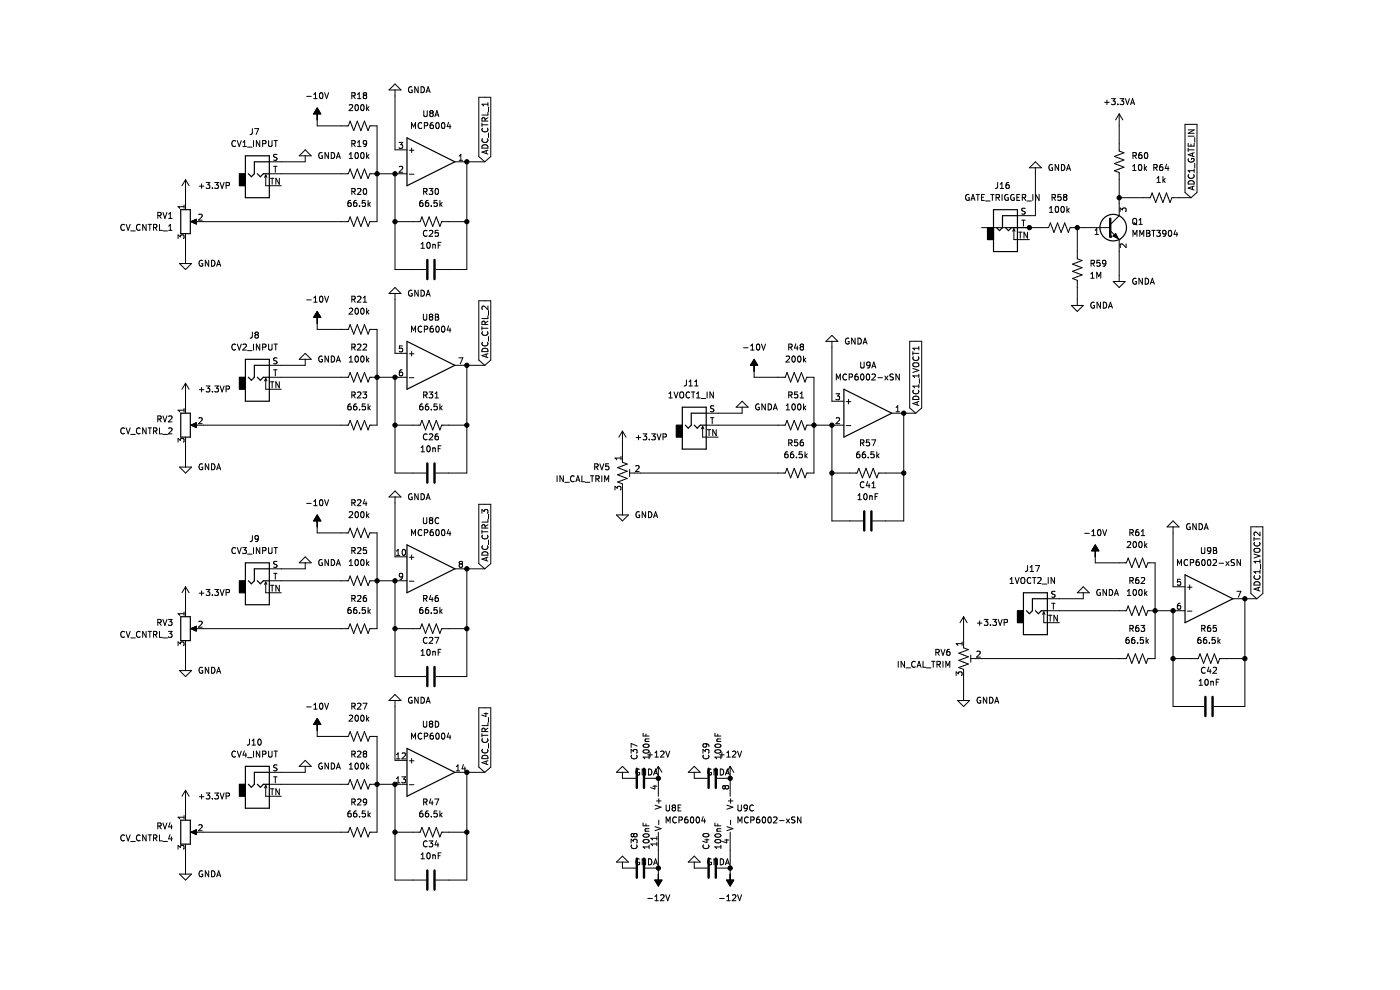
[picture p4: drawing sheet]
<svg xmlns="http://www.w3.org/2000/svg" width="297mm" height="210mm" viewBox="0 0 297 210" stroke-linecap="round" stroke-linejoin="round" font-family="sans-serif">
<path d="M0 0h296.9v210h-296.9z" fill-rule="evenodd" fill="#fff" stroke="#fff" stroke-width=".21"/>
<g fill="#000" stroke="#000" stroke-width=".25">
<path d="M50.8 36.9h1.3v2.5h-1.3z" fill-rule="evenodd"/>
<path d="M209.5 48.3h1.3v2.5h-1.3z" fill-rule="evenodd"/>
<path d="M50.8 80h1.3v2.6h-1.3z" fill-rule="evenodd"/>
<path d="M143.5 90.2h1.2v2.5h-1.2z" fill-rule="evenodd"/>
<path d="M50.8 123.2h1.3v2.5h-1.3z" fill-rule="evenodd"/>
<path d="M215.8 129.5h1.3v2.6h-1.3z" fill-rule="evenodd"/>
<path d="M50.8 166.4h1.3v2.5h-1.3z" fill-rule="evenodd"/>
</g>
<g fill="none" stroke="#000" stroke-width=".21">
<path d="M67.9 19.8l.2-.1a.68 .68 0 0 1 .4 .6 .68 .68 0 0 1-.4 .6l-.3-.5zM68.9 19.7l.4 1.2 .4-1.2M83.8 19.1v12.7h2.5M83.8 17.8l1.3 1.3h-2.6zM87.4 18.5a.58 .58 0 0 0-.8 .5 .58 .58 0 0 0 .8 .5v-.4h-.2M88.7 18.4v1.3l-.7-1.3v1.3M89.3 18.4a.64 .64 0 0 1 .8 .6 .64 .64 0 0 1-.8 .7zM90.4 19.7l.4-1.3 .5 1.3M90.5 19.3h.6M39.4 38.1v6.4M39.4 38.1l-.8 1.3M39.4 38.1l.7 1.3"/>
<path d="M42.3 39.5h.9M42.8 39v1M43.7 38.7h.8l-.4 .5 .4 .1v.6l-.2 .1-.6-.1M45.1 39.9v.1M45.5 38.7h.8l-.4 .5 .4 .1v.6l-.2 .1-.6-.1M46.7 38.7l.4 1.3 .4-1.3M48 39.4l.6-.1v-.5l-.6-.1v1.3M50 29.9a.56 .56 0 0 0-.8 .6 .56 .56 0 0 0 .8 .5M50.3 29.8l.5 1.3 .4-1.3M51.5 31.1h.8M51.5 30.2l.4-.4v1.3M52.5 31.2h1"/>
<path d="M53.5 27.3v1.1l-.4 .1M53.8 29.8v1.3M54 27.3h.9l-.6 1.2M55.1 29.8v1.3l-.7-1.3v1.3M55.7 30.5l.6-.1 .1-.5-.7-.1v1.3M56.4 37.1v2.3h3.3M56.4 37.1l.2 .5M56.4 37.1l-.3 .5M57 29.8v1l.2 .3h.3l.2-.3v-1M57.1 36.9h16.8l.4-1.1 .7 2.1 .8-2.1 .8 2.1 .7-2.1 .8 2.1 .4-1h7.8M57.4 37.8h.7M57.7 37.8v1.3"/>
<path d="M58 35.3h.8M58.1 29.8h.8M58.4 35.3v1.2M58.5 29.8v1.3M58.8 32.8l-.7 .1v.3l.5 .3 .2 .3-.3 .2-.5-.1M59.3 37.8v1.3l-.8-1.3v1.3M63.5 33.1l1.3-1.3 1.2 1.3zM64.8 33.1v1.2h-7.7M65.1 20.4h.9M66.6 20l.3-.3v1.2M66.6 20.9h.7M67.3 24.2v2.5h6.6l.4-1 .7 2 .8-2 .8 2 .7-2 .8 2 .4-1h1.5v20.3h-1.5l-.4 1-.8-2-.7 2-.8-2-.8 2-.7-2-.4 1h-33"/>
<path d="M67.3 22.9l.8 1.3h-1.6zM68.3 32.4a.58 .58 0 0 0-.7 .6 .58 .58 0 0 0 .8 .5v-.4h-.2M69.7 32.4v1.2l-.8-1.2v1.2M70.3 32.4a.64 .64 0 0 1 .7 .6 .64 .64 0 0 1-.7 .6zM71.4 33.6l.4-1.2 .4 1.2M71.5 33.3h.6M74.1 22.3l.5-.1 .2 .4-.8 .9h.8M74.1 32.7l.4-.3v1.2M74.1 33.6h.7M74.6 20.3h.6l.1-.5-.7-.1v1.2M74.6 30.5l.6-.1 .1-.5-.7-.1v1.3M74.9 20.3l.5 .6"/>
<path d="M74.9 30.5l.5 .6M75.4 32.5l.2-.1a.68 .68 0 0 1 .4 .6 .68 .68 0 0 1-.4 .6l-.3-.5zM75.4 22.3l.2-.1a.68 .68 0 0 1 .4 .6 .68 .68 0 0 1-.4 .7l-.3-.5zM75.8 20.9h.8M75.8 20l.4-.3v1.2M75.8 30.2l.4-.4v1.3M75.8 31.1h.8M76.6 22.3l.2-.1a.68 .68 0 0 1 .5 .6 .68 .68 0 0 1-.5 .7l-.3-.5zM76.6 32.5l.2-.1a.68 .68 0 0 1 .5 .6 .68 .68 0 0 1-.5 .6l-.3-.5zM77.3 20.2l-.2-.2 .2-.3h.2l.3 .2-.3 .3M77.3 20.2l-.2 .2v.4l.2 .1h.2l.3-.2v-.3l-.3-.2M77.3 20.2h.2"/>
<path d="M77.8 30.4l-.3 .2-.3-.1-.1-.6 .4-.1 .3 .3-.1 .7-.2 .2-.3 .1M77.8 22.2v1.3M77.8 32.4v1.2M77.9 23l.4 .5M77.9 33.1l.4 .5M78.3 22.6l-.5 .5M78.3 32.8l-.5 .5M83.8 36.9v20.3h6.6M84.6 30.2h.8l-.4 .5 .4 .1v.5l-.2 .2-.6-.2M84.7 35.4l.5-.1 .2 .3-.8 .9h.8M86.8 37h1M86.8 31.9h1"/>
<path d="M87.3 27.3v-1.3l.4 .9 .5-.9v1.3M87.3 31.4v1M89.5 26.1a.56 .56 0 0 0-.8 .5 .56 .56 0 0 0 .8 .6M89.9 23.5v1l.2 .2h.3l.2-.2v-1M90 26.7l.6-.1 .1-.5-.7-.1v1.3M91 40h.8l-.4 .5 .3 .1v.5l-.1 .1-.6-.1M91.4 24l-.2-.2 .2-.3h.3l.2 .2-.2 .3M91.4 24l-.2 .3v.2l.2 .2h.3l.2-.2v-.2l-.2-.3M91.4 24h.3M91.8 26l-.3 .1-.2 .2-.1 .7 .3 .3 .4-.1-.1-.6-.3-.1-.3 .2M92.3 24.7l.4-1.2 .4 1.2M92.4 24.4h.6"/>
<path d="M92.6 26.1l.1-.1a.68 .68 0 0 1 .5 .6 .68 .68 0 0 1-.5 .7l-.3-.5zM93.8 26.1l.2-.1a.68 .68 0 0 1 .4 .6 .68 .68 0 0 1-.4 .7l-.3-.5zM95.2 25.9l-.3 1h.7M95.5 26.4v.9M96.5 34.3h6.3M97.4 34h.7M97.4 33.1l.4-.4v1.3M99 34.3v22.9h-6.6M101.6 20.6h2.5v12.6l-1.3 1.1-1.2-1.1zM102.2 26.1v.7M102.2 26.5h1.3M102.4 29.4a.56 .56 0 0 0 .5 .8 .56 .56 0 0 0 .5-.8"/>
<path d="M102.4 27.2a.56 .56 0 0 0 .5 .8 .56 .56 0 0 0 .5-.8M102.4 30.8a.66 .66 0 0 1 .8-.1 .66 .66 0 0 1 .3 .7h-1.3zM102.9 25.7l-.1-.6-.4-.1-.2 .7h1.3M103.1 32v.6M103.5 23.8v.6h-1.3M103.5 21.7v.8M103.5 31.8l-1.3 .5 1.3 .4M103.5 25l-.6 .4M103.5 22.1h-1.3l.4 .4M103.6 22.7v1M103.6 28.2v1M211.6 38.7v1.1l-.4 .2"/>
<path d="M212.2 40h.7M212.2 39.1l.3-.4v1.3M214 38.7l-.4 .1-.1 .2-.1 .7 .2 .3 .5-.1-.1-.7h-.4l-.2 .2M218.4 35.6l1.3-1.3 1.2 1.3zM219.7 35.6v10.1h-3.9M223.2 35a.58 .58 0 0 0-.7 .5 .58 .58 0 0 0 .8 .5v-.4h-.2M224.6 34.9v1.3l-.8-1.3v1.3M225.2 34.9a.64 .64 0 0 1 .7 .6 .64 .64 0 0 1-.7 .7zM226.3 36.2l.4-1.3 .4 1.3M226.4 35.8h.6M234.3 21.7h1M234.8 21.2v1"/>
<path d="M235.8 20.9h.8l-.4 .5 .3 .1v.6l-.2 .1-.5-.1M237.1 22.1v.1M237.4 24.2v7.8l1 .4-2 .8 2 .7-2 .8 2 .8-2 .7 1 .4v9.1l-1.9 2M237.4 24.2l-.7 1.2M237.4 24.2l.8 1.2M237.6 20.9h.8l-.4 .5 .3 .1v.6l-.1 .1-.6-.1M238.8 20.9l.4 1.3 .4-1.3M239.8 22.2l.5-1.3 .4 1.3M240 21.8h.6M240.3 36.2h.7M240.3 35.3l.4-.4v1.3M240.3 33h.7v-.5l-.7-.1v1.2"/>
<path d="M240.7 33l.4 .6M241.6 35l.2-.1a.68 .68 0 0 1 .4 .6 .68 .68 0 0 1-.4 .7l-.3-.5zM242.2 32.4h-.4l-.2 .3v.7l.2 .2 .4-.1v-.6l-.4-.1-.2 .3M242.8 34.9v1.3M242.9 32.5l.2-.1a.68 .68 0 0 1 .4 .6 .68 .68 0 0 1-.4 .6l-.3-.5zM242.9 35.7l.4 .5M243.3 35.3l-.5 .5M244.8 35.6l.6-.1v-.5l-.6-.1v1.3M245.1 35.6l.4 .6M245.4 38.7h.8M245.4 37.8l.4-.4v1.3M246.6 34.9l-.4 .1-.2 .2v.7l.2 .3 .4-.2v-.6h-.4l-.2 .2"/>
<path d="M246.7 37.4v1.3M246.8 38.2l.4 .5M247.2 37.9l-.5 .4M247.5 34.8l-.3 .9h.8M247.8 35.3v.9M251.4 26.4h2.5v14.4l-1.2 1.1-1.3-1.1zM252.1 31.8h1.2M252.1 30.4v.6h1.2v-.6M252.1 31.4v.7M252.1 28.9h1.2M252.1 27.6h1.2l-1.2 .7h1.2M252.1 33.7a.58 .58 0 0 0 .6 .7 .58 .58 0 0 0 .5-.8h-.4v.2"/>
<path d="M252.2 37a.56 .56 0 0 0 .5 .8 .56 .56 0 0 0 .5-.8M252.2 38.4a.66 .66 0 0 1 .8 0 .66 .66 0 0 1 .3 .6h-1.2zM252.7 30.6v.4M253 32.5v.6M253 39.6v.6M253.3 39.5l-1.2 .4 1.2 .4M253.3 35.8v.8M253.3 36.2h-1.2l.3 .4M253.3 32.4l-1.2 .4 1.2 .4M253.5 29.2v1M253.5 34.6v1M26.4 47.7a.56 .56 0 0 0-.8 .5 .56 .56 0 0 0 .8 .5"/>
<path d="M26.8 47.6l.4 1.3 .4-1.3M27.7 49h1M29.7 47.7a.56 .56 0 0 0-.8 .5 .56 .56 0 0 0 .8 .5M31 47.6v1.3l-.7-1.3v1.3M31.4 47.6h.7M31.8 47.6v1.3M32.6 48.3l.6-.1v-.5l-.6-.1v1.3M32.9 48.3l.4 .6M33.5 45.7h.6v-.5l-.6-.1v1.2M33.8 45.7l.4 .6M33.8 47.6v1.3h.6M34.6 45.1l.4 1.2 .4-1.2"/>
<path d="M34.6 49h.9M35.8 48.9h.7M35.8 46.3h.7M35.8 45.4l.3-.3v1.2M35.8 48l.3-.4v1.3M37.8 50.6v-.8l.5 .5 .1-.4h.5l.1 .2-.1 .5M38.1 55.9h2.5l-1.2 1.3zM39 43.5v.7M39 43.8h-1.2l.3 .4M39.4 49.6v6.3M40.5 47l1.1-.5v1zM42.2 45.6l.5-.2 .2 .4-.8 .9h.8"/>
<path d="M42.9 55.3a.58 .58 0 0 0-.7 .6 .58 .58 0 0 0 .8 .5v-.5h-.2M44.3 55.2v1.3l-.7-1.3v1.3M44.9 55.2a.64 .64 0 0 1 .7 .6 .64 .64 0 0 1-.7 .7zM46 56.5l.4-1.3 .4 1.3M46.1 56.1h.6M74.4 42.5l-.4 .1-.1 .2-.1 .7 .2 .3 .5-.1-.1-.6-.4-.1-.2 .2M74.6 40.6h.6l.1-.5-.7-.1v1.2M74.9 40.6l.5 .6M75.6 42.5l-.4 .1-.1 .2-.1 .7 .2 .3 .5-.1-.1-.6-.4-.1-.2 .2M75.8 40.1l.5-.1 .3 .3-.8 .9h.8M76.3 43.7v.1M77.2 40.1l.2-.1a.68 .68 0 0 1 .4 .6 .68 .68 0 0 1-.4 .6l-.3-.4z"/>
<path d="M77.5 42.5h-.6l-.1 .6h.6l.1 .6-.2 .1-.5-.1M78.1 42.5v1.3M78.2 43.3l.4 .5M78.6 42.9l-.5 .5M83.8 47h5.3l.4-1 .8 2 .7-2 .8 2 .8-2 .7 2 .4-1h5.3M89.3 51.8l.4-.4v1.3M89.3 52.7h.8M89.6 42.5l-.3 .1-.2 .2-.1 .7 .3 .3 .4-.1-.1-.6-.3-.1-.3 .2M89.9 40.6h.6v-.5l-.6-.1v1.2M90.2 40.6l.4 .6M90.6 49a.56 .56 0 0 0-.8 .5 .56 .56 0 0 0 .8 .5M90.7 51.5l.1-.1a.68 .68 0 0 1 .5 .6 .68 .68 0 0 1-.5 .7l-.3-.5z"/>
<path d="M90.8 42.5l-.3 .1-.2 .2-.1 .7 .3 .3 .4-.1-.1-.6-.3-.1-.3 .2M91.1 49l.5-.1 .2 .3-.8 .9h.8M91.5 43.7v.1M91.8 51.8v.9M91.8 51.9h.5l.1 .8M92.4 40.1l.2-.1a.68 .68 0 0 1 .4 .6 .68 .68 0 0 1-.4 .6l-.3-.4zM92.7 42.5h-.6v.6h.6v.6l-.2 .1-.4-.1M93 52h.4M93 48.9h-.6l-.1 .6 .6-.1 .1 .6-.2 .1-.5-.1M93.3 42.5v1.3M93.4 43.3l.4 .5M93.6 51.4h-.6v1.3"/>
<path d="M93.8 42.9l-.5 .5M205.6 41.3a.58 .58 0 0 0-.8 .6 .58 .58 0 0 0 .8 .5v-.4h-.2M206 42.5l.4-1.3 .4 1.3M206.1 42.2h.6M207.1 41.2h.7M207.4 41.2v1.3M208.2 48.3h14.2l.4-1 .8 2 .8-2 .7 2 .8-2 .7 2 .4-1h8.5M208.2 41.8h.4M208.8 41.2h-.6v1.3h.6M209.1 42.6h.9M210.2 41.2h.7M210.5 41.2v1.3"/>
<path d="M211.3 41.9l.6-.1 .1-.4-.7-.2v1.3M211.6 41.9l.4 .6M212.6 41.2v1.3M213.8 41.3a.58 .58 0 0 0-.7 .6 .58 .58 0 0 0 .8 .5v-.4h-.2M215.1 48.5l.2 .5M215.1 48.5v2.3h3.3M215.1 48.5l-.3 .5M215.1 41.3a.58 .58 0 0 0-.7 .6 .58 .58 0 0 0 .8 .5v-.4h-.3M215.7 41.8h.4M216.1 49.2h.7M216.3 41.2h-.6v1.3h.6M216.4 49.2v1.3"/>
<path d="M216.8 46.7h.7M216.9 41.9l.6-.1v-.4l-.6-.2v1.3M217.1 46.7v1.3M217.2 41.9l.4 .6M217.5 44.2l-.7 .1v.3l.6 .3 .1 .3-.3 .2h-.4M217.8 42.6h1M218 49.2v1.3l-.8-1.3v1.3M219.1 41.2v1.3M220.4 41.2v1.3l-.7-1.3v1.3M222.6 45.1h.8M222.6 44.1l.4-.3v1.3M223.2 41.9l.6-.1 .1-.4-.7-.2v1.3"/>
<path d="M223.5 41.9l.4 .6M224 43.9l.2-.1a.68 .68 0 0 1 .4 .6 .68 .68 0 0 1-.4 .7l-.3-.5zM225.1 41.2h-.6l-.1 .6h.6l.1 .6-.2 .1-.5-.1M225.2 43.9l.2-.1a.68 .68 0 0 1 .4 .6 .68 .68 0 0 1-.4 .7l-.3-.5zM225.9 41.8l-.3 .2 .1 .4 .2 .1h.2l.2-.2v-.4l-.2-.1M225.9 41.8l-.3-.3 .3-.3h.2l.2 .3-.2 .3M225.9 41.8h.2M226.3 43.8v1.3M226.5 44.6l.3 .5M226.8 44.2l-.5 .5M228.5 48.3v6.6l1.1 .4-2.1 .7 2.1 .8-2.1 .8 2.1 .7-2.1 .8 1 .4v5.3M231.4 59h.7"/>
<path d="M231.4 58.1l.4-.4v1.3M231.5 55.9l.6-.1v-.5l-.6-.1v1.3M231.8 55.9l.4 .6M232.3 48.8l.4-.3v1.3M232.3 49.8h.7M232.7 59v-1.3l.4 1 .4-1v1.3M233.3 55.2h-.6v.6h.6v.6l-.1 .1-.5-.1M234.6 55.8l-.2 .2-.4-.1-.1-.6 .5-.1 .2 .3-.1 .7-.1 .2-.4 .1M235.5 48.9l1.9 1.9M236.2 50.1h.1M236.2 59.7h2.5l-1.3 1.3zM236.7 49.6l.5 1-1-.5z"/>
<path d="M237.4 50.8h.1M237.4 50.8v8.9M237.4 41.9h6.6l.4-1 .8 2.1 .7-2.1 .8 2.1 .8-2.1 .7 2.1 .4-1.1h4.1M237.6 44.9v-.8l.5 .4 .1-.3h.6l.1 .2-.1 .5M238.9 51.7v.8l-.9-.8-.4 .3 .1 .5M240.3 50.1v-1.2l.5 .9 .4-.9v1.2M240.3 46.5l.3-.2a.43 .43 0 0 1 .5 .4v.5a.42 .42 0 0 1-.4 .4 .42 .42 0 0 1-.4-.4zM240.5 47.3l.7 .4M241 59.1a.58 .58 0 0 0-.7 .6 .58 .58 0 0 0 .8 .5v-.5h-.3M241.6 47.6h.7M241.6 46.7l.4-.4v1.3M241.8 50.1v-1.2l.4 .9 .4-.9v1.2"/>
<path d="M242.3 59v1.3l-.7-1.3v1.3M242.9 59a.64 .64 0 0 1 .8 .7 .64 .64 0 0 1-.8 .6zM243.3 48.9h.4l.2 .2-.2 .4 .2 .1 .1 .3-.3 .2h-.4zM243.3 49.5h.4M244.2 59.9h.6M244.3 48.9h.8M244.7 48.9v1.2M245.4 48.9h.8l-.5 .4 .4 .2v.5l-.2 .1-.5-.1M247.4 49.4l-.3 .2h-.3l-.1-.6 .4-.1 .3 .2-.1 .7-.2 .3h-.3M248 49l.1-.1a.68 .68 0 0 1 .5 .6 .68 .68 0 0 1-.5 .6l-.3-.5zM249.4 48.8l-.3 .9h.7M249.7 49.3v.8"/>
<path d="M50 73.1a.56 .56 0 0 0-.8 .5 .56 .56 0 0 0 .8 .5M50.3 73l.5 1.3 .4-1.3M51.5 73.1l.5-.1 .3 .3-.8 1h.8M52.5 74.4h1M53.5 70.4v1.1l-.4 .2M53.8 73v1.3M54.3 71l-.2-.3 .2-.3h.3l.2 .3-.2 .3M54.3 71l-.2 .2v.3l.2 .2h.3l.2-.2-.1-.4-.1-.1M54.3 71h.3M55.1 73v1.3l-.7-1.3v1.3M55.7 73.7l.6-.1 .1-.5-.7-.1v1.3M57 73v1l.2 .3h.3l.2-.3v-1"/>
<path d="M58 78.4h.8M58.1 73h.8M58.4 78.4v1.3M58.5 73v1.3M58.8 76h-.7v.4l.5 .2 .2 .3-.3 .3-.5-.1M64.8 76.2v1.3h-7.7M64.8 75l1.2 1.2h-2.5zM65.1 63.6h.9M66.6 64.1h.7M66.6 63.2l.3-.4v1.3M67.3 67.3v2.6h6.6l.4-1 .7 2 .8-2 .8 2 .7-2 .8 2 .4-1h1.5v20.3h-1.5l-.4 1-.8-2-.7 2-.8-2-.8 2-.7-2-.4 1h-33M67.3 66.1l.8 1.2h-1.6z"/>
<path d="M67.9 62.9l.2-.1a.68 .68 0 0 1 .4 .7 .68 .68 0 0 1-.4 .6l-.3-.5zM68.3 75.6a.58 .58 0 0 0-.7 .6 .58 .58 0 0 0 .8 .5v-.4h-.2M68.9 62.8l.4 1.3 .4-1.3M69.7 75.5v1.3l-.8-1.3v1.3M70.3 75.5a.64 .64 0 0 1 .7 .7 .64 .64 0 0 1-.7 .6zM71.4 76.8l.4-1.3 .4 1.3M71.5 76.4h.6M74.1 65.5l.5-.1 .2 .3-.8 .9h.8M74.1 75.9l.4-.4v1.3M74.1 76.8h.7M74.6 63.5l.6-.1 .1-.5-.7-.1v1.3M74.6 73.7l.6-.1 .1-.5-.7-.1v1.3"/>
<path d="M74.9 63.5l.5 .6M74.9 73.7l.5 .6M75.4 65.5l.2-.1a.68 .68 0 0 1 .4 .6 .68 .68 0 0 1-.4 .6l-.3-.4zM75.4 75.6l.2-.1a.68 .68 0 0 1 .4 .7 .68 .68 0 0 1-.4 .6l-.3-.5zM75.8 62.9l.5-.1 .3 .4-.8 .9h.8M75.8 73.1l.5-.1 .3 .3-.8 1h.8M76.6 65.5l.2-.1a.68 .68 0 0 1 .5 .6 .68 .68 0 0 1-.5 .6l-.3-.4zM76.6 75.6l.2-.1a.68 .68 0 0 1 .5 .7 .68 .68 0 0 1-.5 .6l-.3-.5zM77.1 73.1l.4-.1 .3 .3-.8 1h.8M77.1 64.1h.7M77.1 63.2l.3-.4v1.3M77.8 65.4v1.2"/>
<path d="M77.8 75.5v1.3M77.9 66.2l.4 .4M77.9 76.3l.4 .5M78.3 65.8l-.5 .5M78.3 75.9l-.5 .5M83.8 62.3v12.7h2.5M83.8 61l1.3 1.3h-2.6zM85.3 78.4l-.4 .1-.1 .2-.1 .8 .2 .2 .5-.1-.1-.6-.4-.1-.2 .3M85.4 73.4h-.6l-.1 .6 .6-.1 .1 .6-.2 .1-.5-.1M86.8 75h1M87.3 70.4v-1.2l.4 .9 .5-.9v1.2M87.3 74.6v.9"/>
<path d="M87.4 61.6a.58 .58 0 0 0-.8 .6 .58 .58 0 0 0 .8 .5v-.4h-.2M88.7 61.6v1.2l-.7-1.2v1.2M89.3 61.6a.64 .64 0 0 1 .8 .6 .64 .64 0 0 1-.8 .6zM89.5 69.3a.56 .56 0 0 0-.8 .5 .56 .56 0 0 0 .8 .5M89.8 66.6v1.1l.3 .2h.2l.2-.2v-1.1M90 69.8h.6l.1-.5-.7-.1v1.2M90.4 62.8l.4-1.2 .5 1.2M90.5 62.5h.6M91.3 67.2l-.2 .2v.3l.2 .2 .4-.1 .1-.1-.1-.4-.1-.1M91.3 67.2l-.2-.3 .2-.3 .4 .1 .1 .2-.2 .3M91.3 67.2h.3M91.8 69.2h-.3l-.2 .3-.1 .7 .3 .2 .4-.1-.1-.6h-.3l-.3 .2"/>
<path d="M92.4 66.6h.4l.2 .3-.2 .3 .2 .2 .1 .3-.3 .2h-.4zM92.4 67.2h.4M92.6 69.3l.1-.1a.68 .68 0 0 1 .5 .6 .68 .68 0 0 1-.5 .6l-.3-.4zM93.8 69.3l.2-.1a.68 .68 0 0 1 .4 .6 .68 .68 0 0 1-.4 .6l-.3-.4zM95.2 69.1l-.3 .9h.7M95.5 69.6v.8M96.5 77.5h6.3M97.3 75.9h.9l-.6 1.3M99 77.5v22.8h-6.6M101.6 63.8h2.5v12.6l-1.3 1.1-1.2-1.1zM102.2 69.6h1.3M102.2 69.3v.7"/>
<path d="M102.4 72.6a.56 .56 0 0 0 .5 .8 .56 .56 0 0 0 .5-.8M102.4 70.4a.56 .56 0 0 0 .5 .8 .56 .56 0 0 0 .5-.8M102.4 74a.66 .66 0 0 1 .8-.1 .66 .66 0 0 1 .3 .7h-1.3zM102.9 68.8l-.1-.6h-.4l-.2 .6h1.3M103.1 75.1v.6M103.5 64.9v.8l-.9-.8-.4 .3 .2 .4M103.5 67v.6h-1.3M103.5 75l-1.3 .4 1.3 .5M103.5 68.1l-.6 .4M103.6 65.9v1M103.6 71.4v1M157.7 73.8h1"/>
<path d="M159.3 74.3h.7M159.3 73.3l.3-.3v1.3M160 77.5v2.5h6.6l.4-1 .7 2 .8-2 .7 2 .8-2 .8 2 .4-1h1.5v20.3h-1.5l-.4 1.1-.8-2.1-.8 2.1-.7-2.1-.8 2.1-.7-2.1-.4 1h-33M160 76.2l.7 1.3h-1.5zM160.6 73.1l.2-.1a.68 .68 0 0 1 .4 .6 .68 .68 0 0 1-.4 .7l-.3-.5zM161.6 73l.4 1.3 .4-1.3M166.8 75.6l.5-.1 .2 .4-.8 .9h.8M167.3 73.7l.6-.1 .1-.5-.7-.1v1.3M167.6 73.7l.5 .6M168.1 75.6l.2-.1a.68 .68 0 0 1 .4 .7 .68 .68 0 0 1-.4 .6l-.3-.5zM168.8 72.9l-.3 .9h.8M169.1 73.4v.9"/>
<path d="M169.3 75.6l.2-.1a.68 .68 0 0 1 .4 .7 .68 .68 0 0 1-.4 .6l-.3-.5zM170 73.5l-.3-.2 .3-.3h.2l.3 .2-.3 .3M170 73.5l-.3 .3 .1 .3 .2 .2h.2l.3-.3-.1-.3-.2-.2M170 73.5h.2M170.5 75.5v1.3M170.6 76.3l.4 .5M171 75.9l-.5 .5M176.5 72.4v12.7h2.5M176.5 71.1l1.3 1.3h-2.6zM179.6 79.5a.56 .56 0 0 0-.8 .5 .56 .56 0 0 0 .8 .5M180.1 71.8a.58 .58 0 0 0-.8 .6 .58 .58 0 0 0 .8 .5v-.5h-.2M180.1 80l.6-.1 .1-.4-.7-.2v1.3"/>
<path d="M181.4 71.7v1.3l-.7-1.3v1.3M182 79.3l-.4 .1-.2 .2v.8l.2 .2 .4-.1v-.6l-.4-.1-.2 .3M182 71.7a.64 .64 0 0 1 .7 .7 .64 .64 0 0 1-.7 .6zM182.6 76.8v1l.2 .3h.3l.2-.3v-1M182.7 79.5l.2-.2a.68 .68 0 0 1 .4 .7 .68 .68 0 0 1-.4 .6l-.3-.5zM183.1 73l.4-1.3 .4 1.3M183.2 72.6h.6M183.9 79.5l.2-.2a.68 .68 0 0 1 .4 .7 .68 .68 0 0 1-.4 .6l-.3-.5zM184.6 77.3l-.3 .3-.3-.1-.1-.6 .4-.1 .3 .2-.1 .8-.2 .2-.3 .1M184.9 78.1l.5-1.3 .4 1.3M185 79.5l.5-.2 .2 .4-.8 .9h.8M185.1 77.7h.6"/>
<path d="M187.7 79.8l.7 .8M188.4 79.8l-.7 .8M189.5 79.4l-.7 .1v.3l.6 .3 .1 .3-.2 .2-.5-.1M190.8 79.3v1.3l-.7-1.3v1.3M193 72.4h2.5v14.1l-1.2 1.1-1.3-1.1zM193.7 75h1.2M193.7 78.2l1.2 .4-1.2 .4M193.7 74.6v.7M193.8 75.7a.56 .56 0 0 0 .5 .8 .56 .56 0 0 0 .5-.8M193.8 77l.7-.1a.42 .42 0 0 1 .4 .5 .42 .42 0 0 1-.4 .4h-.4a.43 .43 0 0 1-.4-.3 .43 .43 0 0 1 .1-.5zM194.9 79.7h-1.2l.3 .4M194.9 73.5v.7"/>
<path d="M194.9 79.4v.7M194.9 73.9h-1.2l.3 .3M227.3 64.8h2.5l-1.3 1.3zM232.1 64.2a.58 .58 0 0 0-.7 .5 .58 .58 0 0 0 .8 .5v-.4h-.3M233.5 64.1v1.3l-.8-1.3v1.3M234.1 64.1a.64 .64 0 0 1 .7 .6 .64 .64 0 0 1-.7 .7zM235.2 65.4l.4-1.3 .4 1.3M235.3 65h.6M244 60.3l.5-1.3 .4 1.3M26.4 90.9a.56 .56 0 0 0-.8 .5 .56 .56 0 0 0 .8 .5M26.8 90.8l.4 1.2 .4-1.2M27.7 92.2h1"/>
<path d="M29.7 90.9a.56 .56 0 0 0-.8 .5 .56 .56 0 0 0 .8 .5M31 90.8v1.2l-.7-1.2v1.2M31.4 90.8h.7M31.8 90.8v1.2M32.6 91.4h.6v-.5l-.6-.1v1.2M32.9 91.4l.4 .6M33.5 88.9l.6-.1v-.5l-.6-.1v1.3M33.8 88.9l.4 .6M33.8 90.8v1.2h.6M34.6 88.2l.4 1.3 .4-1.3M34.6 92.2h.9M35.8 88.3l.5-.1 .2 .4-.8 .9h.8"/>
<path d="M35.8 90.9l.5-.1 .2 .3-.8 .9h.8M37.8 93.8v-.8l.5 .4 .1-.3h.5l.1 .1-.1 .6M38.1 99.1h2.5l-1.2 1.2zM39 86.6v.8M39 87h-1.2l.3 .4M39.4 81.3v6.3M39.4 92.7v6.4M39.4 81.3l-.8 1.3M39.4 81.3l.7 1.3M40.5 90.2l1.1-.5v1zM42.2 88.7l.5-.1 .2 .4-.8 .9h.8M42.3 82.7h.9"/>
<path d="M42.8 82.2v.9M42.9 98.4a.58 .58 0 0 0-.7 .6 .58 .58 0 0 0 .8 .5v-.4h-.2M43.7 81.9h.8l-.4 .5 .4 .1v.5l-.2 .1-.6-.1M44.3 98.4v1.2l-.7-1.2v1.2M44.9 98.4a.64 .64 0 0 1 .7 .6 .64 .64 0 0 1-.7 .6zM45.1 83v.1M45.5 81.9h.8l-.4 .5 .4 .1v.5l-.2 .1-.6-.1M46 99.6l.4-1.2 .4 1.2M46.1 99.3h.6M46.7 81.9l.4 1.2 .4-1.2M48 82.5h.6v-.5l-.6-.1v1.2M56.4 80.3l.2 .5"/>
<path d="M56.4 80.3v2.3h3.3M56.4 80.3l-.3 .5M57.1 80h16.8l.4-1 .7 2 .8-2 .8 2 .7-2 .8 2 .4-1h7.8M57.4 81h.7M57.7 81v1.3M59.3 81v1.3l-.8-1.3v1.3M74.4 85.7h-.4l-.1 .3-.1 .7 .2 .3 .5-.2-.1-.6h-.4l-.2 .2M74.6 83.8l.6-.1 .1-.4-.7-.2v1.3M74.9 83.8l.5 .6M75.6 85.7h-.4l-.1 .3-.1 .7 .2 .3 .5-.2-.1-.6h-.4l-.2 .2M75.8 83.3l.5-.2 .3 .4-.8 .9h.8M76.3 86.8v.2"/>
<path d="M77 83.1h.8l-.4 .5 .3 .1v.6l-.2 .1-.5-.1M77.5 85.7h-.6l-.1 .6 .6-.1 .1 .6-.2 .2-.5-.2M78.1 85.7v1.3M78.2 86.5l.4 .5M78.6 86.1l-.5 .5M83.8 80v20.3h6.6M83.8 90.2h5.3l.4-1 .8 2 .7-2 .8 2 .8-2 .7 2 .4-1h5.3M86.8 80.1h1M89.3 94.9l.4-.3v1.2M89.3 95.8h.8M89.6 85.7h-.3l-.2 .3-.1 .7 .3 .3 .4-.2-.1-.6h-.3l-.3 .2M89.9 83.8l.6-.1v-.4l-.6-.2v1.3"/>
<path d="M90.2 83.8l.4 .6M90.6 92.2a.56 .56 0 0 0-.8 .5 .56 .56 0 0 0 .8 .5M90.7 94.7l.1-.1a.68 .68 0 0 1 .5 .6 .68 .68 0 0 1-.5 .6l-.3-.4zM90.8 85.7h-.3l-.2 .3-.1 .7 .3 .3 .4-.2-.1-.6h-.3l-.3 .2M91 83.1h.8l-.4 .5 .3 .1v.6l-.1 .1-.6-.1M91.1 92.2l.5-.2 .2 .4-.8 .9h.8M91.5 86.8v.2M91.8 95v.8M91.8 95.1h.5l.1 .7M92.3 83.5l.4-.4v1.3M92.3 84.4h.7M92.7 85.7h-.6v.6l.6-.1v.6l-.2 .2-.4-.2"/>
<path d="M92.9 92l-.4 .1-.1 .2-.1 .8 .2 .2 .5-.1-.1-.6-.4-.1-.2 .3M93 95.2h.4M93.3 85.7v1.3M93.4 86.5l.4 .5M93.6 94.6h-.6v1.2M93.8 86.1l-.5 .5M126.2 99h.6v-.5l-.6-.1v1.2M126.5 99l.4 .6M127.3 98.4l.4 1.2 .4-1.2M129.1 98.4h-.6v.6l.6-.1v.6l-.2 .1-.4-.1M131.7 96.8v.7M131.7 97.2h-1.2l.3 .3"/>
<path d="M132 91.5v6.6l1.1 .3-2.1 .8 2.1 .8-2.1 .7 2.1 .8-2.1 .7 1 .4v6.6M132 91.5l-.7 1.2M132 91.5l.8 1.2M133.6 99.6v1.5M134.9 98.9l.4-.1 .3 .3-.8 .9h.8M135 92.8h.9M135.5 92.3v1M136.4 92h.8l-.4 .5 .3 .1v.6l-.1 .1-.6-.1M137.7 93.2v.1M138.2 92h.8l-.4 .5 .4 .1v.6l-.2 .1-.6-.1M139.4 92l.4 1.3 .4-1.3M140.7 92.7l.6-.1v-.4l-.6-.2v1.3"/>
<path d="M141.9 84.4h.7M141.9 83.5l.4-.4v1.3M143 83.1l.4 1.3 .4-1.3M144.3 83.3l.2-.2a.43 .43 0 0 1 .5 .5v.4a.42 .42 0 0 1-.4 .4 .42 .42 0 0 1-.4-.4zM145.6 80.6v1.1l-.5 .2M146.2 81.9h.7M146.2 81l.3-.4v1.3M146.3 83.3a.56 .56 0 0 0-.8 .5 .56 .56 0 0 0 .8 .5M146.7 83.1h.7M147 83.1v1.3M147.4 81.9h.7M147.4 81l.3-.4v1.3"/>
<path d="M147.8 84.4h.7M147.8 83.5l.3-.4v1.3M148.7 84.5h1M149.1 90.4v2.3h3.3M149.1 90.4l.2 .5M149.1 90.4l-.3 .5M149.8 90.2h16.8l.4-1 .7 2 .8-2 .7 2 .8-2 .8 2 .4-1h7.8M150 83.1v1.3M150.1 91.1h.7M150.4 91.1v1.3M150.7 88.6h.8M151.1 88.6v1.3"/>
<path d="M151.3 83.1v1.3l-.7-1.3v1.3M151.5 86.1l-.7 .1v.3l.5 .3 .2 .3-.3 .2h-.5M151.9 91.1v1.3l-.7-1.3v1.3M157.4 86.4v1.2h-7.6M157.4 85.1l1.3 1.3h-2.5zM161 85.7a.58 .58 0 0 0-.7 .6 .58 .58 0 0 0 .8 .5v-.4h-.3M162.4 85.7v1.3l-.8-1.3v1.3M163 85.7a.64 .64 0 0 1 .7 .6 .64 .64 0 0 1-.7 .7zM164 87l.5-1.3 .4 1.3M164.2 86.6h.6M166.8 87h.7M166.8 86l.3-.3v1.3"/>
<path d="M167.1 95.8l-.4 .1-.2 .2v.8l.2 .2 .4-.1v-.6l-.4-.1-.2 .3M167.3 83.8l.6-.1 .1-.4-.7-.2v1.3M167.3 94l.6-.1 .1-.5-.7-.1v1.3M167.6 94l.5 .6M167.6 83.8l.5 .6M168.1 85.8l.2-.1a.68 .68 0 0 1 .4 .6 .68 .68 0 0 1-.4 .7l-.3-.5zM168.3 95.8l-.4 .1-.2 .2v.8l.2 .2 .5-.1-.1-.6-.4-.1-.2 .3M169 97v.1M169.2 83.1h-.6l-.1 .6h.6l.1 .6-.2 .1-.5-.1M169.2 93.3h-.6l-.1 .6 .6-.1 .1 .6-.2 .2-.5-.2M169.3 85.8l.2-.1a.68 .68 0 0 1 .4 .6 .68 .68 0 0 1-.4 .7l-.3-.5zM169.7 84.4h.8"/>
<path d="M169.7 83.5l.4-.4v1.3M170.2 95.8h-.6l-.1 .6h.6l.1 .6-.2 .1-.5-.1M170.3 93.3l-.3 .1-.2 .2-.1 .7 .3 .3 .4-.2-.1-.6h-.3l-.3 .2M170.5 85.7v1.3M170.6 86.5l.4 .5M170.8 95.8v1.3M170.9 96.6l.4 .5M171 86.1l-.5 .5M171.3 96.3l-.5 .4M176.5 90.2v20.3h6.6M177.3 83.5h.8l-.4 .5 .4 .1v.6l-.2 .1-.6-.1M177.4 88.7l.5-.1 .2 .4-.8 .9h.8"/>
<path d="M177.4 80.6v-1.3l.4 .9 .5-.9v1.3M179.5 90.3h1M179.5 85.2h1M180 84.7v1M182.3 95.8l-.3 .1-.2 .2-.1 .8 .3 .2 .4-.1-.1-.6-.3-.1-.3 .3M182.6 94l.6-.1v-.5l-.6-.1v1.3M182.9 94l.4 .6M183.5 95.8l-.3 .1-.2 .2-.1 .8 .3 .2 .4-.1-.1-.6-.3-.1-.3 .3M184.2 97v.1M184.4 93.3h-.6v.6l.6-.1v.6l-.1 .2-.5-.2M184.9 93.3h.9l-.6 1.3M185.4 95.8h-.6l-.1 .6h.6l.1 .6-.2 .1-.5-.1"/>
<path d="M186 95.8v1.3M186.1 96.6l.4 .5M186.2 80.1h1M186.5 96.3l-.5 .4M189.2 87.6h5.1M190.1 87.3h.7M190.1 86.4l.4-.3v1.2M191.7 87.6v22.9h-6.6M193.8 82.8a.56 .56 0 0 0 .5 .7 .56 .56 0 0 0 .5-.7M193.8 84.1a.66 .66 0 0 1 .8 0 .66 .66 0 0 1 .3 .6h-1.2zM194.6 85.3v.6M194.9 81.9h-1.2l.3 .4"/>
<path d="M194.9 85.2l-1.2 .4 1.2 .4M194.9 81.5v.8M195 80.3v1M50 116.3a.56 .56 0 0 0-.8 .5 .56 .56 0 0 0 .8 .5M50.3 116.2l.5 1.2 .4-1.2M51.5 116.2h.8l-.5 .4 .4 .2v.5l-.2 .1-.5-.1M52.5 117.5h1M53.5 113.6v1.1l-.4 .2M53.8 116.2v1.2M54.8 114.2l-.2 .2-.4-.1-.1-.6 .5-.1 .2 .3-.1 .7-.1 .2-.4 .1M55.1 116.2v1.2l-.7-1.2v1.2M55.7 116.8h.6l.1-.5-.7-.1v1.2"/>
<path d="M57 116.2v1l.2 .2h.3l.2-.2v-1M58.1 116.2h.8M58.5 116.2v1.2M58.8 119.1l-.7 .1v.4l.5 .2 .2 .3-.3 .2h-.5M64.8 118.1l1.2 1.3h-2.5zM64.8 119.4v1.3h-7.7M65.1 106.8h.9M66.6 106.4l.3-.4v1.3M66.6 107.3h.7M67.3 110.5v2.5h6.6l.4-1 .7 2.1 .8-2.1 .8 2.1 .7-2.1 .8 2.1 .4-1.1h1.5v20.4h-1.5l-.4 1-.8-2.1-.7 2.1-.8-2.1-.8 2.1-.7-2.1-.4 1.1h-33M67.3 109.2l.8 1.3h-1.6zM67.9 106.1l.2-.1a.68 .68 0 0 1 .4 .6 .68 .68 0 0 1-.4 .7l-.3-.5z"/>
<path d="M68.3 118.8a.58 .58 0 0 0-.7 .5 .58 .58 0 0 0 .8 .5v-.4h-.2M68.9 106l.4 1.3 .4-1.3M69.7 118.7v1.3l-.8-1.3v1.3M70.3 118.7a.64 .64 0 0 1 .7 .6 .64 .64 0 0 1-.7 .7zM71.4 120l.4-1.3 .4 1.3M71.5 119.6h.6M74.1 120h.7M74.1 108.7l.5-.2 .2 .4-.8 .9h.8M74.1 119.1l.4-.4v1.3M74.6 116.8h.6l.1-.5-.7-.1v1.2M74.6 106.7l.6-.1 .1-.5-.7-.1v1.3M74.9 106.7l.5 .6"/>
<path d="M74.9 116.8l.5 .6M75.4 118.8l.2-.1a.68 .68 0 0 1 .4 .6 .68 .68 0 0 1-.4 .7l-.3-.5zM75.4 108.7l.2-.2a.68 .68 0 0 1 .4 .7 .68 .68 0 0 1-.4 .6l-.3-.5zM75.8 116.3l.5-.1 .3 .3-.8 .9h.8M75.8 106.1l.5-.1 .3 .4-.8 .9h.8M76.6 118.8l.2-.1a.68 .68 0 0 1 .5 .6 .68 .68 0 0 1-.5 .7l-.3-.5zM76.6 108.7l.2-.2a.68 .68 0 0 1 .5 .7 .68 .68 0 0 1-.5 .6l-.3-.5zM77.4 105.9l-.3 .9h.7M77.7 106.4v.9M77.7 116.2h-.6v.6l.6-.1v.6l-.2 .1-.4-.1M77.8 108.5v1.3M77.8 118.7v1.3"/>
<path d="M77.9 109.3l.4 .5M77.9 119.5l.4 .5M78.3 109l-.5 .4M78.3 119.1l-.5 .5M83.8 105.4v12.7h2.5M83.8 104.2l1.3 1.2h-2.6zM84.1 117.8h.7M84.1 116.9l.4-.4v1.3M85.4 116.7l.2-.2a.68 .68 0 0 1 .5 .7 .68 .68 0 0 1-.5 .6l-.3-.5zM86.8 118.2h1M87.3 113.6v-1.3l.4 1 .5-1v1.3M87.3 117.7v1"/>
<path d="M87.4 104.8a.58 .58 0 0 0-.8 .6 .58 .58 0 0 0 .8 .5v-.4h-.2M88.7 104.7v1.3l-.7-1.3v1.3M89.3 104.7a.64 .64 0 0 1 .8 .7 .64 .64 0 0 1-.8 .6zM89.5 112.5a.56 .56 0 0 0-.8 .5 .56 .56 0 0 0 .8 .5M89.8 109.8v1l.3 .3h.2l.2-.3v-1M90 113h.6l.1-.5-.7-.2v1.3M90.4 106l.4-1.3 .5 1.3M90.5 105.6h.6M91.3 110.4l-.2-.3 .2-.3 .4 .1 .1 .1-.2 .4M91.3 110.4l-.2 .2v.2l.2 .3 .4-.1 .1-.2-.1-.3-.1-.1M91.3 110.4h.3M91.8 112.3l-.3 .1-.2 .2-.1 .8 .3 .2 .4-.1-.1-.6-.3-.1-.3 .3"/>
<path d="M92.6 112.5l.1-.2a.68 .68 0 0 1 .5 .7 .68 .68 0 0 1-.5 .6l-.3-.5zM93.1 109.9a.56 .56 0 0 0-.8 .5 .56 .56 0 0 0 .8 .6M93.8 112.5l.2-.2a.68 .68 0 0 1 .4 .7 .68 .68 0 0 1-.4 .6l-.3-.5zM95.2 112.3l-.3 .9h.7M95.5 112.8v.8M97.6 119.6l-.2-.2 .2-.3h.4l.1 .2-.2 .3M97.6 119.6l-.2 .3v.2l.2 .2h.3l.2-.2v-.4l-.2-.1M97.6 119.6h.3M101.6 107h2.5v12.5l-1.3 1.2-1.2-1.2zM102.2 112.8h1.3M102.2 108.9v-.8l.5 .4 .1-.4h.6l.1 .2-.1 .6M102.2 112.4v.8"/>
<path d="M102.4 113.5a.56 .56 0 0 0 .5 .8 .56 .56 0 0 0 .5-.8M102.4 115.8a.56 .56 0 0 0 .5 .8 .56 .56 0 0 0 .5-.8M102.4 117.2a.66 .66 0 0 1 .8-.1 .66 .66 0 0 1 .3 .7h-1.3zM102.9 112l-.1-.6h-.4l-.2 .6h1.3M103.1 118.3v.6M103.5 110.1v.6h-1.3M103.5 118.2l-1.3 .4 1.3 .4M103.5 111.3l-.6 .4M103.6 109.1v.9M103.6 114.6v.9M118.2 100.9v1.3M119.5 100.9v1.3l-.7-1.3v1.3"/>
<path d="M119.8 102.3h1M121.8 101a.56 .56 0 0 0-.8 .6 .56 .56 0 0 0 .8 .5M122.2 102.2l.4-1.3 .4 1.3M122.3 101.8h.6M123.4 100.9v1.3h.6M124.2 102.3h.9M125.3 100.9h.7M125.6 100.9v1.3M126.4 101.6l.6-.1 .1-.5-.7-.1v1.3M126.7 101.6l.4 .6M127.7 100.9v1.3M128.3 102.2v-1.3l.4 .9 .4-.9v1.3"/>
<path d="M130.5 103.9v-.7l.4 .4 .2-.4h.5l.1 .2-.1 .5M130.8 109.2h2.5l-1.3 1.3zM135.6 108.6a.58 .58 0 0 0-.7 .6 .58 .58 0 0 0 .8 .5v-.4h-.2M137 108.5v1.3l-.8-1.3v1.3M137.6 108.5a.64 .64 0 0 1 .7 .7 .64 .64 0 0 1-.7 .6zM138.7 109.8l.4-1.3 .4 1.3M138.8 109.4h.6M176.5 100.3h5.3l.4-1 .8 2.1 .7-2.1 .8 2.1 .7-2.1 .8 2.1 .4-1.1h5.3M182 106h.7M182 105.1l.4-.4v1.3M183.3 102.3a.56 .56 0 0 0-.8 .5 .56 .56 0 0 0 .8 .5M183.3 104.8l.2-.1a.68 .68 0 0 1 .5 .7 .68 .68 0 0 1-.5 .6l-.3-.5z"/>
<path d="M184.1 102.1l-.3 .9h.8M184.4 102.6v.9M184.5 105.3l.5-.1v.8M184.5 105.2v.8M185 103.5h.7M185 102.6l.3-.4v1.3M185.6 105.3h.5M186.2 104.7h-.6v1.3M218 120l-.1 1.1-.4 .1M219.7 120h.8l-.5 1.2M230.1 113.1h1M231.6 113.6h.8"/>
<path d="M231.6 112.7l.4-.4v1.3M232.4 116.9v2.5h6.6l.3-1 .8 2 .8-2 .7 2 .8-2 .7 2 .4-1h1.5v20.3h-1.5l-.4 1-.7-2-.8 2-.7-2-.8 2-.8-2-.3 1h-33.1M232.4 115.6l.7 1.3h-1.5zM233 112.5l.1-.2a.68 .68 0 0 1 .5 .7 .68 .68 0 0 1-.5 .6l-.3-.5zM233.9 112.3l.4 1.3 .5-1.3M239.2 115l.4-.1 .3 .3-.8 1h.8M239.7 113h.6l.1-.5-.7-.2v1.3M240 113l.4 .6M240.5 115l.2-.1a.68 .68 0 0 1 .4 .6 .68 .68 0 0 1-.4 .7l-.3-.5zM241.5 112.3l-.4 .1-.1 .2-.1 .8 .2 .2 .5-.1-.1-.6-.4-.1-.2 .3M241.7 115l.2-.1a.68 .68 0 0 1 .4 .6 .68 .68 0 0 1-.4 .7l-.3-.5zM242.1 113.6h.7"/>
<path d="M242.1 112.7l.4-.4v1.3M242.8 114.9v1.3M243 115.7l.3 .5M243.3 115.3l-.5 .5M248.9 111.8v12.7h2.5M248.9 110.5l1.2 1.3h-2.5zM249.8 120v-1.3l.4 .9 .4-.9v1.3M252 118.8a.56 .56 0 0 0-.8 .5 .56 .56 0 0 0 .8 .5M252.4 111.1a.58 .58 0 0 0-.7 .6 .58 .58 0 0 0 .8 .5v-.4h-.2M252.5 119.4l.6-.1 .1-.5-.7-.1v1.3M253.8 111.1v1.2l-.8-1.2v1.2M254.3 118.7l-.3 .1-.2 .2-.1 .7 .3 .3 .4-.2-.1-.6h-.3l-.3 .2"/>
<path d="M254.4 111.1a.64 .64 0 0 1 .7 .6 .64 .64 0 0 1-.7 .6zM254.9 116.2v1l.2 .2h.4l.1-.2v-1M255.1 118.8l.1-.1a.68 .68 0 0 1 .5 .6 .68 .68 0 0 1-.5 .7l-.3-.5zM255.5 112.3l.4-1.2 .4 1.2M255.6 112h.6M256.3 118.8l.1-.1a.68 .68 0 0 1 .5 .6 .68 .68 0 0 1-.5 .7l-.3-.5zM256.9 116.7l-.3 .2h-.3l-.1-.6 .4-.1 .3 .2-.1 .7-.2 .3h-.3M257.4 118.8l.4-.1 .3 .4-.8 .9h.8M257.4 116.2h.4l.3 .2-.3 .4 .3 .1v.3l-.2 .2h-.5zM257.4 116.8h.4M258.6 119.5h1M260.1 119.1l.6 .9"/>
<path d="M260.7 119.1l-.6 .9M261.9 118.8h-.7v.4l.6 .2 .1 .3-.3 .3-.4-.1M263.2 118.7v1.3l-.8-1.3v1.3M265.4 111.7h2.5v14.2l-1.3 1.1-1.2-1.1zM266 114.3h1.3M266 114v.7M266 117.5l1.3 .4-1.3 .5M266.1 115a.56 .56 0 0 0 .6 .8 .56 .56 0 0 0 .5-.8M266.2 116.4l.7-.1a.42 .42 0 0 1 .4 .4 .42 .42 0 0 1-.4 .5h-.4a.43 .43 0 0 1-.5-.3 .43 .43 0 0 1 .2-.5zM267.3 119.1h-1.3l.4 .4M267.3 112.9v.7l-.9-.7-.4 .2 .1 .5M267.3 118.7v.8"/>
<path d="M267.4 119.7v1M26.4 134.1a.56 .56 0 0 0-.8 .5 .56 .56 0 0 0 .8 .5M26.8 133.9l.4 1.3 .4-1.3M27.7 135.3h1M29.7 134.1a.56 .56 0 0 0-.8 .5 .56 .56 0 0 0 .8 .5M31 133.9v1.3l-.7-1.3v1.3M31.4 133.9h.7M31.8 133.9v1.3M32.6 134.6l.6-.1v-.4l-.6-.2v1.3M32.9 134.6l.4 .6M33.5 132.1l.6-.1v-.5l-.6-.1v1.3M33.8 132.1l.4 .6"/>
<path d="M33.8 133.9v1.3h.6M34.6 131.4l.4 1.3 .4-1.3M34.6 135.3h.9M35.7 131.4h.8l-.4 .5 .3 .1v.5l-.1 .2-.6-.2M35.7 133.9h.8l-.4 .5 .3 .1v.6l-.1 .1-.6-.1M37.8 137v-.8l.5 .4 .1-.4h.5l.1 .2-.1 .6M39 129.8v.7M39 130.2h-1.2l.3 .3M39.4 124.5v6.3M39.4 135.9v6.3M39.4 124.5l-.8 1.2M39.4 124.5l.7 1.2"/>
<path d="M40.5 133.4l1.1-.6v1.1zM42.2 131.9l.5-.1 .2 .3-.8 .9h.8M42.3 125.8h.9M42.8 125.3v1M43.7 125h.8l-.4 .5 .4 .1v.6l-.2 .1-.6-.1M45.1 126.2v.1M45.5 125h.8l-.4 .5 .4 .1v.6l-.2 .1-.6-.1M46.7 125l.4 1.3 .4-1.3M48 125.7l.6-.1v-.4l-.6-.2v1.3M56.4 123.5v2.2h3.3M56.4 123.5l.2 .5M56.4 123.5l-.3 .5"/>
<path d="M57.1 123.2h16.8l.4-1 .7 2 .8-2 .8 2 .7-2 .8 2 .4-1h7.8M57.4 124.2h.7M57.7 124.2v1.2M58 121.6h.8M58.4 121.6v1.3M59.3 124.2v1.2l-.8-1.2v1.2M74.4 128.9h-.4l-.1 .3-.1 .7 .2 .2 .5-.1-.1-.6-.4-.1-.2 .3M74.6 127l.6-.1 .1-.5-.7-.1v1.3M74.9 127l.5 .6M75.6 128.9h-.4l-.1 .3-.1 .7 .2 .2 .5-.1-.1-.6-.4-.1-.2 .3M75.8 126.4l.5-.1 .3 .4-.8 .9h.8M76.3 130v.1"/>
<path d="M77.5 128.9h-.6l-.1 .6 .6-.1 .1 .6-.2 .1-.5-.1M77.7 126.3l-.4 .1-.2 .2v.7l.2 .3 .4-.1v-.6l-.4-.1-.2 .2M78.1 128.9v1.2M78.2 129.6l.4 .5M78.6 129.3l-.5 .5M83.8 133.4h5.3l.4-1.1 .8 2.1 .7-2.1 .8 2.1 .8-2.1 .7 2.1 .4-1h5.3M83.8 123.2v20.3h6.6M85.4 122.2l-.2 .2-.4-.1v-.6l.4-.1 .2 .3v.7l-.2 .2-.4 .1M86.8 123.3h1M89.3 138.1l.4-.4v1.3M89.3 139h.8M89.6 128.9h-.3l-.2 .3-.1 .7 .3 .2 .4-.1-.1-.6-.3-.1-.3 .3"/>
<path d="M89.9 127l.6-.1v-.5l-.6-.1v1.3M90.2 127l.4 .6M90.6 135.3a.56 .56 0 0 0-.8 .5 .56 .56 0 0 0 .8 .5M90.7 137.9l.1-.2a.68 .68 0 0 1 .5 .7 .68 .68 0 0 1-.5 .6l-.3-.5zM90.8 128.9h-.3l-.2 .3-.1 .7 .3 .2 .4-.1-.1-.6-.3-.1-.3 .3M91.1 135.3l.5-.1 .2 .4-.8 .9h.8M91.4 126.3l-.3 .9h.8M91.5 130v.1M91.7 126.7v.9M91.8 138.2v.8M91.8 138.3l.5-.1 .1 .8M92.2 135.2h.9l-.6 1.3"/>
<path d="M92.7 128.9h-.6v.6l.6-.1v.6l-.2 .1-.4-.1M92.9 126.3l-.4 .1-.1 .2-.1 .7 .2 .3 .5-.1-.1-.6-.4-.1-.2 .2M93 138.3h.4M93.3 128.9v1.2M93.4 129.6l.4 .5M93.6 137.7h-.6v1.3M93.8 129.3l-.5 .5M96.5 120.7h6.3M99 120.7v22.8h-6.6M198.5 138.4l.6-.1 .1-.4-.7-.2v1.3M198.8 138.4l.5 .6M199.6 137.7l.4 1.3 .5-1.3"/>
<path d="M201.4 137.7l-.3 .1-.2 .2-.1 .8 .3 .2 .4-.1-.1-.6-.3-.1-.3 .3M204.1 136.2v.7M204.1 136.5h-1.3l.4 .4M204.4 130.8l-.7 1.3M204.4 130.8v6.6l1 .4-2 .8 2 .7-2 .8 2 .7-2 .8 1 .4v6.6M204.4 130.8l.8 1.3M205.9 138.9v1.6M207.2 138.2l.5-.1 .3 .4-.8 .9h.8M207.3 132.2h1M207.8 131.7v1M208.8 131.4h.8l-.4 .5 .3 .1v.5l-.2 .2-.5-.2M210.1 132.5v.2"/>
<path d="M210.6 131.4h.8l-.4 .5 .3 .1v.5l-.2 .2-.5-.2M211.8 131.4l.4 1.3 .4-1.3M213 132.1l.6-.1 .1-.5-.7-.1v1.3M214.3 123.8h.7M214.3 122.9l.3-.4v1.3M215.4 122.5l.4 1.3 .4-1.3M216.6 122.7l.3-.2a.43 .43 0 0 1 .5 .4v.4a.42 .42 0 0 1-.4 .5 .42 .42 0 0 1-.4-.5zM218.5 121.2h.8M218.5 120.3l.4-.3v1.2M218.7 122.6a.56 .56 0 0 0-.8 .5 .56 .56 0 0 0 .8 .6M219 122.5h.8M219.4 122.5v1.3"/>
<path d="M220.1 122.6l.5-.1 .3 .4-.8 .9h.8M221.1 123.9h1M221.4 129.8l.3 .5M221.4 129.8v2.3h3.3M221.4 129.8l-.2 .5M222.2 129.5h16.8l.3-1 .8 2.1 .8-2.1 .7 2.1 .8-2.1 .7 2.1 .4-1.1h7.9M222.4 122.5v1.3M222.4 130.5h.8M222.8 130.5v1.3M223.1 128h.7M223.5 128v1.2M223.7 122.5v1.3l-.7-1.3v1.3"/>
<path d="M223.8 125.5h-.6v.4l.5 .2 .1 .4-.2 .2-.5-.1M224.3 130.5v1.3l-.7-1.3v1.3M229.8 125.7v1.3h-7.6M229.8 124.5l1.3 1.2h-2.6zM233.4 125.1a.58 .58 0 0 0-.7 .6 .58 .58 0 0 0 .8 .5v-.4h-.3M234.7 125v1.3l-.7-1.3v1.3M235.3 125a.64 .64 0 0 1 .8 .7 .64 .64 0 0 1-.8 .6zM236.4 126.3l.4-1.3 .5 1.3M236.5 125.9h.6M239.2 126.3h.7M239.2 125.4l.3-.4v1.3M239.5 135.2l-.4 .1-.2 .2-.1 .7 .3 .3 .4-.2v-.6h-.4l-.3 .2"/>
<path d="M239.7 123.2l.6-.1 .1-.5-.7-.1v1.3M239.7 133.3h.6l.1-.5-.7-.1v1.2M240 123.2l.4 .6M240 133.3l.4 .6M240.5 125.2l.2-.2a.68 .68 0 0 1 .4 .7 .68 .68 0 0 1-.4 .6l-.3-.5zM240.7 135.2l-.4 .1-.2 .2v.7l.2 .3 .4-.2v-.6h-.4l-.2 .2M241.3 136.3v.2M241.5 122.5l-.4 .1-.1 .2-.1 .7 .2 .3 .5-.1-.1-.7h-.4l-.2 .2M241.5 132.7h-.4l-.1 .3-.1 .7 .2 .2 .5-.1-.1-.6-.4-.1-.2 .3M241.7 125.2l.2-.2a.68 .68 0 0 1 .4 .7 .68 .68 0 0 1-.4 .6l-.3-.5zM242.1 132.7h.7l-.4 .4 .4 .2v.5l-.2 .1-.5-.1M242.1 122.6l.5-.1 .2 .4-.7 .9h.7"/>
<path d="M242.5 135.2h-.6v.6l.6-.1v.6l-.1 .2-.5-.2M242.8 125v1.3M243 125.8l.3 .5M243.1 135.2v1.3M243.3 136l.3 .5M243.3 125.5l-.5 .4M243.6 135.6l-.5 .5M248.9 129.5v20.4h6.6M248.9 139.7h5.3l.4-1 .7 2 .8-2 .8 2 .7-2 .8 2 .4-1h5.3M250.4 128h-.4l-.2 .3v.7l.2 .2 .4-.1v-.6l-.4-.1-.2 .3M250.4 122.9h-.6v.6l.6-.1v.6l-.2 .2-.4-.2M251.9 124.6h1"/>
<path d="M251.9 129.6h1M252.4 124.1v.9M254.7 135.2l-.4 .1-.2 .2v.7l.2 .3 .5-.2-.1-.6h-.4l-.2 .2M254.9 133.3h.6l.1-.5-.7-.1v1.2M255.2 133.3l.5 .6M255.9 135.2l-.4 .1-.1 .2-.1 .7 .2 .3 .5-.2-.1-.6h-.4l-.2 .2M256.6 136.3v.2M256.7 132.7h-.3l-.2 .3-.1 .7 .3 .2 .4-.1-.1-.6-.3-.1-.3 .3M257.8 135.2h-.6l-.1 .6 .6-.1 .1 .6-.2 .2-.5-.2M258 132.7h-.6v.6l.6-.1v.6l-.2 .1-.4-.1M258.4 135.2v1.3M258.5 136l.4 .5"/>
<path d="M258.9 135.6l-.5 .5M261.6 127h5M262.4 125.4h.8l-.5 1.3M264.1 127v22.9h-6.6M266.1 122.1a.56 .56 0 0 0 .6 .8 .56 .56 0 0 0 .5-.8M266.2 123.5a.66 .66 0 0 1 .8-.1 .66 .66 0 0 1 .3 .7h-1.3zM266.9 124.7v.6M267.3 124.5l-1.3 .5 1.3 .4M267.3 120.9v.7M267.3 121.3h-1.3l.4 .3M38.1 142.2h2.5l-1.2 1.3zM42.9 141.6a.58 .58 0 0 0-.7 .6 .58 .58 0 0 0 .8 .5v-.4h-.2"/>
<path d="M44.3 141.5v1.3l-.7-1.3v1.3M44.9 141.5a.64 .64 0 0 1 .7 .7 .64 .64 0 0 1-.7 .6zM46 142.8l.4-1.3 .4 1.3M46.1 142.5h.6M50 159.4a.56 .56 0 0 0-.8 .6 .56 .56 0 0 0 .8 .5M50.3 159.3l.5 1.3 .4-1.3M51.8 159.3l-.3 .9h.8M52.1 159.7v.9M52.9 156.8v1.1l-.5 .2M53.5 158.1h.7M53.5 157.1l.3-.3v1.3M53.8 159.3v1.3"/>
<path d="M54.8 156.9l.2-.1a.68 .68 0 0 1 .4 .6 .68 .68 0 0 1-.4 .7l-.3-.5zM55.1 159.3v1.3l-.7-1.3v1.3M55.7 160l.6-.1 .1-.5-.7-.1v1.3M57 159.3v1.1l.2 .2h.3l.2-.2v-1.1M58.1 159.3h.8M58.5 159.3v1.3M65.1 150h.9M66.6 149.5l.3-.3v1.2M66.6 150.4h.7M67.3 153.7v2.5h6.6l.4-1 .7 2 .8-2 .8 2 .7-2 .8 2 .4-1h1.5v20.3h-1.5l-.4 1-.8-2-.7 2-.8-2-.8 2-.7-2-.4 1h-33M67.3 152.4l.8 1.3h-1.6zM67.9 149.3l.2-.1a.68 .68 0 0 1 .4 .6 .68 .68 0 0 1-.4 .6l-.3-.4z"/>
<path d="M68.9 149.2l.4 1.2 .4-1.2M74.1 151.8l.5-.1 .2 .4-.8 .9h.8M74.6 149.8h.6l.1-.5-.7-.1v1.2M74.6 160l.6-.1 .1-.5-.7-.1v1.3M74.9 160l.5 .6M74.9 149.8l.5 .6M75.4 151.8l.2-.1a.68 .68 0 0 1 .4 .6 .68 .68 0 0 1-.4 .7l-.3-.5zM75.8 149.3l.5-.1 .3 .3-.8 .9h.8M75.8 159.4l.5-.1 .3 .4-.8 .9h.8M76.6 151.8l.2-.1a.68 .68 0 0 1 .5 .6 .68 .68 0 0 1-.5 .7l-.3-.5zM77 149.2h.8l-.5 1.2M77.3 159.9l-.2-.3 .2-.3h.2l.3 .3-.3 .3"/>
<path d="M77.3 159.9l-.2 .2v.4l.2 .1h.2l.3-.2v-.3l-.3-.2M77.3 159.9h.2M77.8 151.7v1.3M77.9 152.5l.4 .5M78.3 152.1l-.5 .5M82.5 148.6l1.3-1.3 1.3 1.3zM83.8 148.6v12.7h2.5M85.3 159.8l.5-.1 .2 .4-.8 .9h.8M87.3 156.8v-1.3l.4 .9 .5-.9v1.3M87.4 148a.58 .58 0 0 0-.8 .5 .58 .58 0 0 0 .8 .5v-.4h-.2M88.7 147.9v1.3l-.7-1.3v1.3M89.3 147.9a.64 .64 0 0 1 .8 .6 .64 .64 0 0 1-.8 .7z"/>
<path d="M89.5 155.6a.56 .56 0 0 0-.8 .5 .56 .56 0 0 0 .8 .6M89.8 153v1l.3 .2h.2l.2-.2v-1M90 156.2l.6-.1 .1-.5-.7-.1v1.3M90.4 149.2l.4-1.3 .5 1.3M90.5 148.8h.6M91.3 153.5l-.2-.2 .2-.3h.4l.1 .2-.2 .3M91.3 153.5l-.2 .3v.2l.2 .2h.3l.2-.2-.1-.4-.1-.1M91.3 153.5h.3M91.8 155.5l-.3 .1-.2 .2-.1 .7 .3 .3 .4-.1-.1-.6-.3-.1-.3 .2M92.4 153a.64 .64 0 0 1 .7 .6 .64 .64 0 0 1-.7 .6zM92.6 155.6l.1-.1a.68 .68 0 0 1 .5 .6 .68 .68 0 0 1-.5 .7l-.3-.5zM93.8 155.6l.2-.1a.68 .68 0 0 1 .4 .6 .68 .68 0 0 1-.4 .7l-.3-.5z"/>
<path d="M95.2 155.5l-.3 .9h.7M95.5 155.9v.9M101.6 150.1h2.5v12.6l-1.3 1.1-1.2-1.1zM102.2 156h1.3M102.2 155.6v.7M102.4 156.7a.56 .56 0 0 0 .5 .8 .56 .56 0 0 0 .5-.8M102.4 158.9a.56 .56 0 0 0 .5 .8 .56 .56 0 0 0 .5-.8M102.7 151.4h.8M102.9 155.2l-.1-.6-.4-.1-.2 .7h1.3M103.1 151.2v.8l-.9-.3M103.5 153.3v.6h-1.3M103.5 154.5l-.6 .4"/>
<path d="M103.6 152.2v1M103.6 157.7v1M133.9 159.8v-.8l.5 .4 .1-.4h.5l.2 .2-.2 .6M135.2 158.2l-1.3-.5v.8M136.4 155.5v.6h1.3M136.5 159.2a.75 .75 0 0 1 1.2 .3 .72 .72 0 0 1-1.3-.2zM136.6 157.9a.61 .61 0 0 1 .7-.1 .61 .61 0 0 1 .3 .6 .75 .75 0 0 1-1.2-.3zM136.9 157.3h.8M137 155.7v.4M137.7 156.7l-.8 .1 .1 .5M137.9 159.6v1M138.9 159.7l.4-.4v1.3"/>
<path d="M140.1 159.4l.5-.1 .3 .4-.8 .9h.8M141.2 159.3l.5 1.3 .4-1.3M149.1 159.8v-.8l.5 .4 .1-.4h.6l.1 .2-.1 .6M149.7 157.8l.2 .2v.4h-.7l-.1-.4 .3-.2h.7l.2 .2 .1 .4M151.7 155.5v.6h1.2M151.7 159.2a.75 .75 0 0 1 1.2 .3 .72 .72 0 0 1-1.2-.2zM151.8 157.9a.61 .61 0 0 1 .7-.1 .61 .61 0 0 1 .4 .6 .75 .75 0 0 1-1.2-.3zM152.1 157.3h.8M152.3 155.7v.4M152.9 156.7l-.8 .1 .1 .5M153.1 159.6v1M154.2 159.7l.3-.4v1.3"/>
<path d="M155.4 159.4l.5-.1 .2 .4-.8 .9h.8M156.5 159.3l.4 1.3 .4-1.3M190.6 140.3v1.2M191.9 140.3v1.2l-.7-1.2v1.2M192.2 141.7h1M194.2 140.4a.56 .56 0 0 0-.8 .5 .56 .56 0 0 0 .8 .5M194.5 141.5l.5-1.2 .4 1.2M194.7 141.2h.6M195.8 140.3v1.2h.6M196.5 141.7h1M197.6 140.3h.8M198 140.3v1.2"/>
<path d="M198.8 140.9h.6v-.5l-.6-.1v1.2M199.1 140.9l.4 .6M200 140.3v1.2M200.6 141.5v-1.2l.5 .9 .4-.9v1.2M202.8 143.3v-.8l.5 .4 .1-.3h.6l.1 .2-.1 .5M203.1 148.6h2.6l-1.3 1.3zM208 148a.58 .58 0 0 0-.7 .5 .58 .58 0 0 0 .8 .5v-.4h-.3M209.3 147.9v1.3l-.7-1.3v1.3M209.9 147.9a.64 .64 0 0 1 .8 .6 .64 .64 0 0 1-.8 .7zM211 149.2l.4-1.3 .5 1.3M211.1 148.8h.7M254.4 145.4h.7"/>
<path d="M254.4 144.5l.4-.4v1.3M255.7 141.7a.56 .56 0 0 0-.8 .5 .56 .56 0 0 0 .8 .5M255.7 144.2l.2-.1a.68 .68 0 0 1 .4 .6 .68 .68 0 0 1-.4 .7l-.3-.5zM256.4 141.5l-.3 .9h.8M256.7 142v.8M256.9 144.5v.9M256.9 144.6h.5v.8M257.4 141.7l.4-.2 .3 .4-.8 .9h.8M258 144.7h.4M258.6 144.1h-.6v1.3M26.4 177.2a.56 .56 0 0 0-.8 .5 .56 .56 0 0 0 .8 .5M26.8 177.1l.4 1.3 .4-1.3"/>
<path d="M27.7 178.5h1M29.7 177.2a.56 .56 0 0 0-.8 .5 .56 .56 0 0 0 .8 .5M31 177.1v1.3l-.7-1.3v1.3M31.4 177.1h.7M31.8 177.1v1.3M32.6 177.8l.6-.1v-.5l-.6-.1v1.3M32.9 177.8l.4 .6M33.5 175.2h.6v-.5l-.6-.1v1.2M33.8 175.2l.4 .6M33.8 177.1v1.3h.6M34.6 174.6l.4 1.2 .4-1.2M34.6 178.5h.9"/>
<path d="M36.1 174.5l-.3 .9h.8M36.1 177l-.3 .9h.8M36.4 175v.8M36.4 177.5v.9M39 173v.7M39 173.4h-1.2l.3 .3M39.4 167.6v6.4M39.4 179.1v6.3M39.4 167.6l-.8 1.3M39.4 167.6l.7 1.3M40.5 176.5l1.1-.5v1zM42.2 175.1l.5-.2 .2 .4-.8 .9h.8"/>
<path d="M42.3 169h.9M42.8 168.5v1M43.7 168.2h.8l-.4 .5 .4 .1v.6l-.2 .1-.6-.1M45.1 169.4v.1M45.5 168.2h.8l-.4 .5 .4 .1v.6l-.2 .1-.6-.1M46.7 168.2l.4 1.3 .4-1.3M48 168.9l.6-.1v-.5l-.6-.1v1.3M52.5 160.7h1M56.4 166.6v2.3h3.3M56.4 166.6l.2 .5M56.4 166.6l-.3 .5M57.1 166.4h16.8l.4-1 .7 2 .8-2 .8 2 .7-2 .8 2 .4-1h7.8"/>
<path d="M57.4 167.3h.7M57.7 167.3v1.3M58 164.8h.8M58.4 164.8v1.3M58.8 162.3l-.7 .1v.3l.5 .3 .2 .3-.3 .2h-.5M59.3 167.3v1.3l-.8-1.3v1.3M63.5 162.6l1.3-1.3 1.2 1.3zM64.8 162.6v1.2h-7.7M68.3 161.9a.58 .58 0 0 0-.7 .6 .58 .58 0 0 0 .8 .5v-.4h-.2M69.7 161.9v1.2l-.8-1.2v1.2M70.3 161.9a.64 .64 0 0 1 .7 .6 .64 .64 0 0 1-.7 .6zM71.4 163.1l.4-1.2 .4 1.2"/>
<path d="M71.5 162.8h.6M74.1 162.2l.4-.3v1.2M74.1 163.1h.7M74.4 172l-.4 .1-.1 .2-.1 .7 .2 .3 .5-.1-.1-.6-.4-.1-.2 .2M74.6 170.1h.6l.1-.5-.7-.1v1.3M74.9 170.1l.5 .7M75.4 162l.2-.1a.68 .68 0 0 1 .4 .6 .68 .68 0 0 1-.4 .6l-.3-.5zM75.6 172l-.4 .1-.1 .2-.1 .7 .2 .3 .5-.1-.1-.6-.4-.1-.2 .2M75.8 169.6l.5-.1 .3 .3-.8 1h.8M76.3 173.2v.1M76.6 162l.2-.1a.68 .68 0 0 1 .5 .6 .68 .68 0 0 1-.5 .6l-.3-.5zM77.5 172h-.6l-.1 .6h.6l.1 .6-.2 .1-.5-.1"/>
<path d="M77.8 161.9v1.2M77.8 170l-.3 .3-.3-.1-.1-.6 .4-.1 .3 .2-.1 .7-.2 .3-.3 .1M77.9 162.6l.4 .5M78.1 172v1.3M78.2 172.8l.4 .5M78.3 162.3l-.5 .5M78.6 172.4l-.5 .5M83.8 166.4v20.3h6.6M83.8 176.5h5.3l.4-1 .8 2 .7-2 .8 2 .8-2 .7 2 .4-1h5.3M84.1 160.1l.4-.4v1.3M84.1 165.1l.4-.3v1.3M84.1 161h.7"/>
<path d="M84.1 166.1h.7M85.2 164.8h.8l-.4 .5 .4 .1v.5l-.2 .2-.6-.2M86.8 161.4h1M86.8 166.5h1M87.3 160.9v1M89.6 172l-.3 .1-.2 .2-.1 .7 .3 .3 .4-.1-.1-.6-.3-.1-.3 .2M89.9 170.1h.6v-.5l-.6-.1v1.3M90.2 170.1l.4 .7M90.6 178.5a.56 .56 0 0 0-.8 .5 .56 .56 0 0 0 .8 .5M90.8 172l-.3 .1-.2 .2-.1 .7 .3 .3 .4-.1-.1-.6-.3-.1-.3 .2M91 178.4h.8l-.4 .5 .3 .1v.5l-.1 .1-.6-.1M91.4 169.4l-.3 .9h.8"/>
<path d="M91.5 173.2v.1M91.7 169.9v.9M92.2 169.5h.9l-.6 1.3M92.6 178.3l-.3 .9h.8M92.7 172h-.6v.6h.6v.6l-.2 .1-.4-.1M92.9 178.8v.8M93.3 172v1.3M93.4 172.8l.4 .5M93.8 172.4l-.5 .5M96.5 163.8h6.3M96.8 163.5h.7M96.8 162.6l.4-.4v1.3"/>
<path d="M98.3 162.2l-.3 .9h.8M98.6 162.7v.8M99 163.8v22.9h-6.6M102.4 160.3a.66 .66 0 0 1 .8-.1 .66 .66 0 0 1 .3 .7h-1.3zM103.1 161.5v.6M103.5 161.4l-1.3 .4 1.3 .4M130.8 163.8l1.2-1.2 1.3 1.2zM132 163.8v1.3h2.8M133.9 178.8v-.8l.5 .4 .1-.3h.5l.2 .2-.2 .5M134 179.2a.56 .56 0 0 0 .5 .8 .56 .56 0 0 0 .5-.8M134 160.2a.56 .56 0 0 0 .5 .8 .56 .56 0 0 0 .5-.8M134.4 177l-.2-.2-.3 .2v.3l.2 .2 .3-.2"/>
<path d="M134.4 177l.3-.2h.2l.3 .2-.1 .4-.2 .1h-.3l-.2-.2M134.4 177v.3M135.6 163.2a.58 .58 0 0 0-.7 .6 .58 .58 0 0 0 .8 .5v-.4h-.2M136.4 174.6v.6h1.3M136.5 178.3a.75 .75 0 0 1 1.2 .2 .72 .72 0 0 1-1.3-.1zM136.6 177a.61 .61 0 0 1 .7-.2 .61 .61 0 0 1 .3 .6 .75 .75 0 0 1-1.2-.2zM136.9 176.3h.8M136.9 165.1h2.8M137 163.1v1.3l-.8-1.3v1.3M137 174.8v.4M137.4 160.1h1M137.6 163.1a.64 .64 0 0 1 .7 .7 .64 .64 0 0 1-.7 .6z"/>
<path d="M137.7 179.6h-1.3l.4 .4M137.7 175.8h-.8l.1 .5M137.7 160.6h-1.3l.4 .4M137.7 160.2v.8M137.7 179.3v.7M138.5 166.8h.8M138.7 164.4l.4-1.3 .4 1.3M138.8 164h.6M138.9 166.6v.8l-.9-.3M138.9 160.6h.8M139 175.4l1.2 .4-1.2 .4M139 170.8l1.2 .4-1.2 .4"/>
<path d="M139.3 169.9h.9M139.3 177.5v.7M139.3 178.7v.7M139.3 179h-1.2l.3 .4M139.3 177.8h-1.2l.3 .4M139.7 162.6v6.3M139.7 176.5v10.2M139.7 162.6l-.8 1.2M139.7 162.6l.7 1.2M139.8 169.4v1M139.8 174v.9M141.3 170.8v1l.3 .2h.3l.1-.2v-1"/>
<path d="M141.3 174.6v-1.3l.4 .9 .5-.9v1.3M142.8 171.3l-.2 .2v.3l.2 .2h.4l.1-.2v-.3l-.2-.2M142.8 171.3l-.2-.2 .2-.3h.3l.2 .2-.2 .3M142.8 171.3h.3M143.5 173.4a.56 .56 0 0 0-.8 .5 .56 .56 0 0 0 .8 .5M143.9 171.4h.4M144 174l.6-.1 .1-.5-.7-.1v1.3M144.5 170.8h-.6v1.2h.6M145.8 173.3l-.3 .1-.2 .2-.1 .7 .3 .3 .4-.2-.1-.6h-.3l-.3 .2M146.6 173.4l.2-.1a.68 .68 0 0 1 .4 .6 .68 .68 0 0 1-.4 .7l-.3-.5zM147.3 163.8v1.3h2.8M147.3 162.6l1.3 1.2h-2.6z"/>
<path d="M147.8 173.4l.2-.1a.68 .68 0 0 1 .4 .6 .68 .68 0 0 1-.4 .7l-.3-.5zM149.2 173.2l-.3 .9h.8M149.2 160.2a.56 .56 0 0 0 .6 .8 .56 .56 0 0 0 .5-.8M149.2 179.2a.56 .56 0 0 0 .6 .8 .56 .56 0 0 0 .5-.8M149.2 176.9a.61 .61 0 0 1 .7-.2 .61 .61 0 0 1 .4 .7 .75 .75 0 0 1-1.2-.3zM149.5 173.7v.9M149.5 178.1h.9M150 178v.7l-.9-.3M150.9 163.2a.58 .58 0 0 0-.8 .6 .58 .58 0 0 0 .8 .5v-.4h-.2M151.7 174.6v.6h1.2M151.7 178.3a.75 .75 0 0 1 1.2 .2 .72 .72 0 0 1-1.2-.1zM151.8 177a.61 .61 0 0 1 .7-.2 .61 .61 0 0 1 .4 .6 .75 .75 0 0 1-1.2-.2z"/>
<path d="M152.1 176.3h.8M152.1 165.1h2.8M152.2 163.1v1.3l-.7-1.3v1.3M152.3 174.8v.4M152.7 160.1h.9M152.8 163.1a.64 .64 0 0 1 .7 .7 .64 .64 0 0 1-.7 .6zM152.9 160.2v.8M152.9 179.3v.7M152.9 179.6h-1.2l.3 .4M152.9 175.8h-.8l.1 .5M152.9 160.6h-1.2l.3 .4M153.7 178.2h.9"/>
<path d="M153.9 166.9l.2-.3h.2l.3 .3v.2l-.3 .3h-.2l-.2-.3M153.9 166.9l-.3-.3-.3 .3v.2l.3 .3 .3-.3M153.9 166.9v.2M153.9 164.4l.4-1.3 .4 1.3M154 164h.6M154.2 178v.8l-.9-.3M154.2 160.6h.7M154.2 175.4l1.3 .4-1.3 .4M154.2 170.8l1.3 .4-1.3 .4M154.5 169.9h1M154.9 162.6v6.3M154.9 176.5v10.2"/>
<path d="M154.9 162.6l-.8 1.2M154.9 162.6l.8 1.2M155 169.4v1M155 174v.9M156.6 170.8v1l.2 .2h.4l.1-.2v-1M156.6 174.6v-1.3l.4 .9 .4-.9v1.3M158.5 171.3l-.2 .2h-.4v-.6l.4-.1 .2 .2v.7l-.2 .3h-.4M158.7 173.4a.56 .56 0 0 0-.8 .5 .56 .56 0 0 0 .8 .5M159.3 174l.6-.1v-.5l-.6-.1v1.3M159.8 170.9a.56 .56 0 0 0-.8 .5 .56 .56 0 0 0 .8 .5M161.1 173.3l-.4 .1-.2 .2v.7l.2 .3 .4-.2v-.6h-.4l-.2 .2M161.8 173.4l.2-.1a.68 .68 0 0 1 .4 .6 .68 .68 0 0 1-.4 .7l-.3-.5z"/>
<path d="M163 173.4l.2-.1a.68 .68 0 0 1 .4 .6 .68 .68 0 0 1-.4 .7l-.3-.5zM164.1 173.4l.5-.1 .2 .4-.8 .9h.8M165.4 174.1h.9M166.8 173.7l.7 .9M167.5 173.7l-.7 .9M168.6 173.4h-.6v.4l.5 .2 .1 .3-.2 .3-.5-.1M169.9 173.3v1.3l-.7-1.3v1.3M37.8 180.1v-.8l.5 .5 .1-.4h.5l.1 .2-.1 .5M38.1 185.4h2.5l-1.2 1.3zM42.9 184.8a.58 .58 0 0 0-.7 .6 .58 .58 0 0 0 .8 .5v-.5h-.2M44.3 184.7v1.3l-.7-1.3v1.3M44.9 184.7a.64 .64 0 0 1 .7 .7 .64 .64 0 0 1-.7 .6z"/>
<path d="M46 186l.4-1.3 .4 1.3M46.1 185.6h.6M89.3 181.3l.4-.4v1.3M89.3 182.2h.8M90.7 181l.1-.1a.68 .68 0 0 1 .5 .6 .68 .68 0 0 1-.5 .7l-.3-.5zM91.8 181.3v.9M91.8 181.5l.5-.1 .1 .8M93 181.5h.4M93.6 180.9h-.6v1.3M132 182.9v1.2h2.8M132 181.6l1.3 1.3h-2.5zM135.6 182.2a.58 .58 0 0 0-.7 .6 .58 .58 0 0 0 .8 .5v-.4h-.2"/>
<path d="M136.9 184.1h2.8M137 182.2v1.2l-.8-1.2v1.2M137.4 190.6h1M137.6 182.2a.64 .64 0 0 1 .7 .6 .64 .64 0 0 1-.7 .6zM138.7 183.4l.4-1.2 .4 1.2M138.8 183.1h.6M138.9 186.7h1.5l-.7 1.3zM138.9 190.2l.4-.4v1.3M138.9 191.1h.8M140.1 189.9l.5-.1 .3 .4-.8 .9h.8M141.2 189.8l.5 1.3 .4-1.3M147.3 182.9v1.2h2.8"/>
<path d="M147.3 181.6l1.3 1.3h-2.6zM150.9 182.2a.58 .58 0 0 0-.8 .6 .58 .58 0 0 0 .8 .5v-.4h-.2M152.1 184.1h2.8M152.2 182.2v1.2l-.7-1.2v1.2M152.7 190.6h.9M152.8 182.2a.64 .64 0 0 1 .7 .6 .64 .64 0 0 1-.7 .6zM153.9 183.4l.4-1.2 .4 1.2M154 183.1h.6M154.1 186.7h1.6l-.8 1.3zM154.2 190.2l.3-.4v1.3M154.2 191.1h.7M155.4 189.9l.5-.1 .2 .4-.8 .9h.8"/>
<path d="M156.5 189.8l.4 1.3 .4-1.3"/>
</g>
<g fill="none" stroke="#000" stroke-width=".25">
<path d="M52.1 33.1h5v8.8h-5zM54.6 36.9l.6 .6 .7-.6h1.2M57.1 34.3h-3.1v2.6l-.7 .6-.6-.6M86.3 29.2l10.2 5.1-10.2 5.1zM38.3 44.5h2.1v5.1h-2.1zM210.8 44.5h5v8.9h-5zM213.3 48.3l.6 .6 .7-.6h1.2M215.8 45.7h-3.1v2.6l-.7 .6-.6-.6M52.1 76.2h5v8.9h-5zM57.1 77.5h-3.1v2.5l-.7 .7-.6-.7M86.3 72.4l10.2 5.1-10.2 5.1zM38.3 87.6h2.1v5.1h-2.1z"/>
<path d="M54.6 80l.6 .7 .7-.7h1.2M144.7 86.4h5.1v8.9h-5.1zM147.3 90.2l.6 .6 .7-.6h1.2M149.8 87.6h-3.2v2.6l-.6 .6-.6-.6M179 82.6l10.2 5-10.2 5.1zM52.1 119.4h5v8.9h-5zM86.3 115.6l10.2 5.1-10.2 5zM38.3 130.8h2.1v5.1h-2.1zM54.6 123.2l.6 .6 .7-.6h1.2M57.1 120.7h-3.1v2.5l-.7 .6-.6-.6M217.1 125.7h5.1v8.9h-5.1zM219.7 129.5l.6 .7 .6-.7h1.3"/>
<path d="M222.2 127h-3.2v2.5l-.6 .7-.7-.7M251.4 121.9l10.2 5.1-10.2 5.1zM86.3 158.7l10.2 5.1-10.2 5.1zM38.3 174h2.1v5.1h-2.1zM52.1 162.6h5v8.8h-5zM54.6 166.4l.6 .6 .7-.6h1.2M57.1 163.8h-3.1v2.6l-.7 .6-.6-.6"/>
<circle cx="236.2" cy="48.3" r="2.82"/>
</g>
<g fill="#000" stroke="#000" stroke-width=".21">
<path d="M40.5 47l1.1-.5v1zM40.5 90.2l1.1-.5v1zM40.5 133.4l1.1-.6v1.1zM40.5 176.5l1.1-.5v1z"/>
<path d="M67.3 22.9l.8 1.3h-.8v1.2v-1.2h-.8z" fill-rule="evenodd"/>
<path d="M236.2 50.1l.5-.5 .5 1z" fill-rule="evenodd"/>
<path d="M67.3 66.1l.8 1.2h-.8v1.3v-1.3h-.8z" fill-rule="evenodd"/>
<path d="M160 76.2l.7 1.3h-.7v1.3v-1.3h-.8z" fill-rule="evenodd"/>
<path d="M67.3 109.2l.8 1.3h-.8v1.3v-1.3h-.8z" fill-rule="evenodd"/>
<path d="M232.4 115.6l.7 1.3h-.7v1.2v-1.2h-.8z" fill-rule="evenodd"/>
<path d="M67.3 152.4l.8 1.3h-.8v1.2v-1.2h-.8z" fill-rule="evenodd"/>
<path d="M139.7 185.4v1.3h.7l-.7 1.3-.8-1.3h.8z" fill-rule="evenodd"/>
<path d="M154.9 185.4v1.3h.8l-.8 1.3-.8-1.3h.8z" fill-rule="evenodd"/>
<circle cx="80" cy="36.9" r=".46"/>
<circle cx="83.8" cy="36.9" r=".46"/>
<circle cx="99" cy="34.3" r=".46"/>
<circle cx="83.8" cy="47" r=".46"/>
<circle cx="99" cy="47" r=".46"/>
<circle cx="218.4" cy="48.3" r=".46"/>
<circle cx="228.5" cy="48.3" r=".46"/>
<circle cx="237.4" cy="41.9" r=".46"/>
<circle cx="99" cy="77.5" r=".46"/>
<circle cx="80" cy="80" r=".46"/>
<circle cx="83.8" cy="90.2" r=".46"/>
<circle cx="83.8" cy="80" r=".46"/>
<circle cx="99" cy="90.2" r=".46"/>
<circle cx="172.7" cy="90.2" r=".46"/>
<circle cx="176.5" cy="90.2" r=".46"/>
<circle cx="191.7" cy="87.6" r=".46"/>
<circle cx="176.5" cy="100.3" r=".46"/>
<circle cx="191.7" cy="100.3" r=".46"/>
<circle cx="80" cy="123.2" r=".46"/>
<circle cx="83.8" cy="123.2" r=".46"/>
<circle cx="83.8" cy="133.4" r=".46"/>
<circle cx="99" cy="120.7" r=".46"/>
<circle cx="99" cy="133.4" r=".46"/>
<circle cx="245" cy="129.5" r=".46"/>
<circle cx="248.9" cy="129.5" r=".46"/>
<circle cx="248.9" cy="139.7" r=".46"/>
<circle cx="264.1" cy="139.7" r=".46"/>
<circle cx="264.1" cy="127" r=".46"/>
<circle cx="80" cy="166.4" r=".46"/>
<circle cx="83.8" cy="166.4" r=".46"/>
<circle cx="83.8" cy="176.5" r=".46"/>
<circle cx="99" cy="163.8" r=".46"/>
<circle cx="99" cy="176.5" r=".46"/>
<circle cx="139.7" cy="165.1" r=".46"/>
<circle cx="154.9" cy="165.1" r=".46"/>
<circle cx="139.7" cy="184.1" r=".46"/>
<circle cx="154.9" cy="184.1" r=".46"/>
</g>
<g fill="none" stroke="#000" stroke-width=".51">
<path d="M90.7 55.1v4.1M92.2 55.1v4.1M235.5 46.4v3.8M90.7 98.3v4.1M92.2 98.3v4.1M183.3 108.5v4M184.9 108.5v4M90.7 141.5v4M92.2 141.5v4M255.7 147.8v4.1M257.2 147.8v4.1M135.1 163.1v4"/>
<path d="M136.6 163.1v4M150.3 163.1v4M151.9 163.1v4M90.7 184.7v4M92.2 184.7v4M135.1 182.1v4.1M136.6 182.1v4.1M150.3 182.1v4.1M151.9 182.1v4.1"/>
</g>
<circle cx="235.5" cy="50.2" r=".25" fill="#000"/>
</svg>
